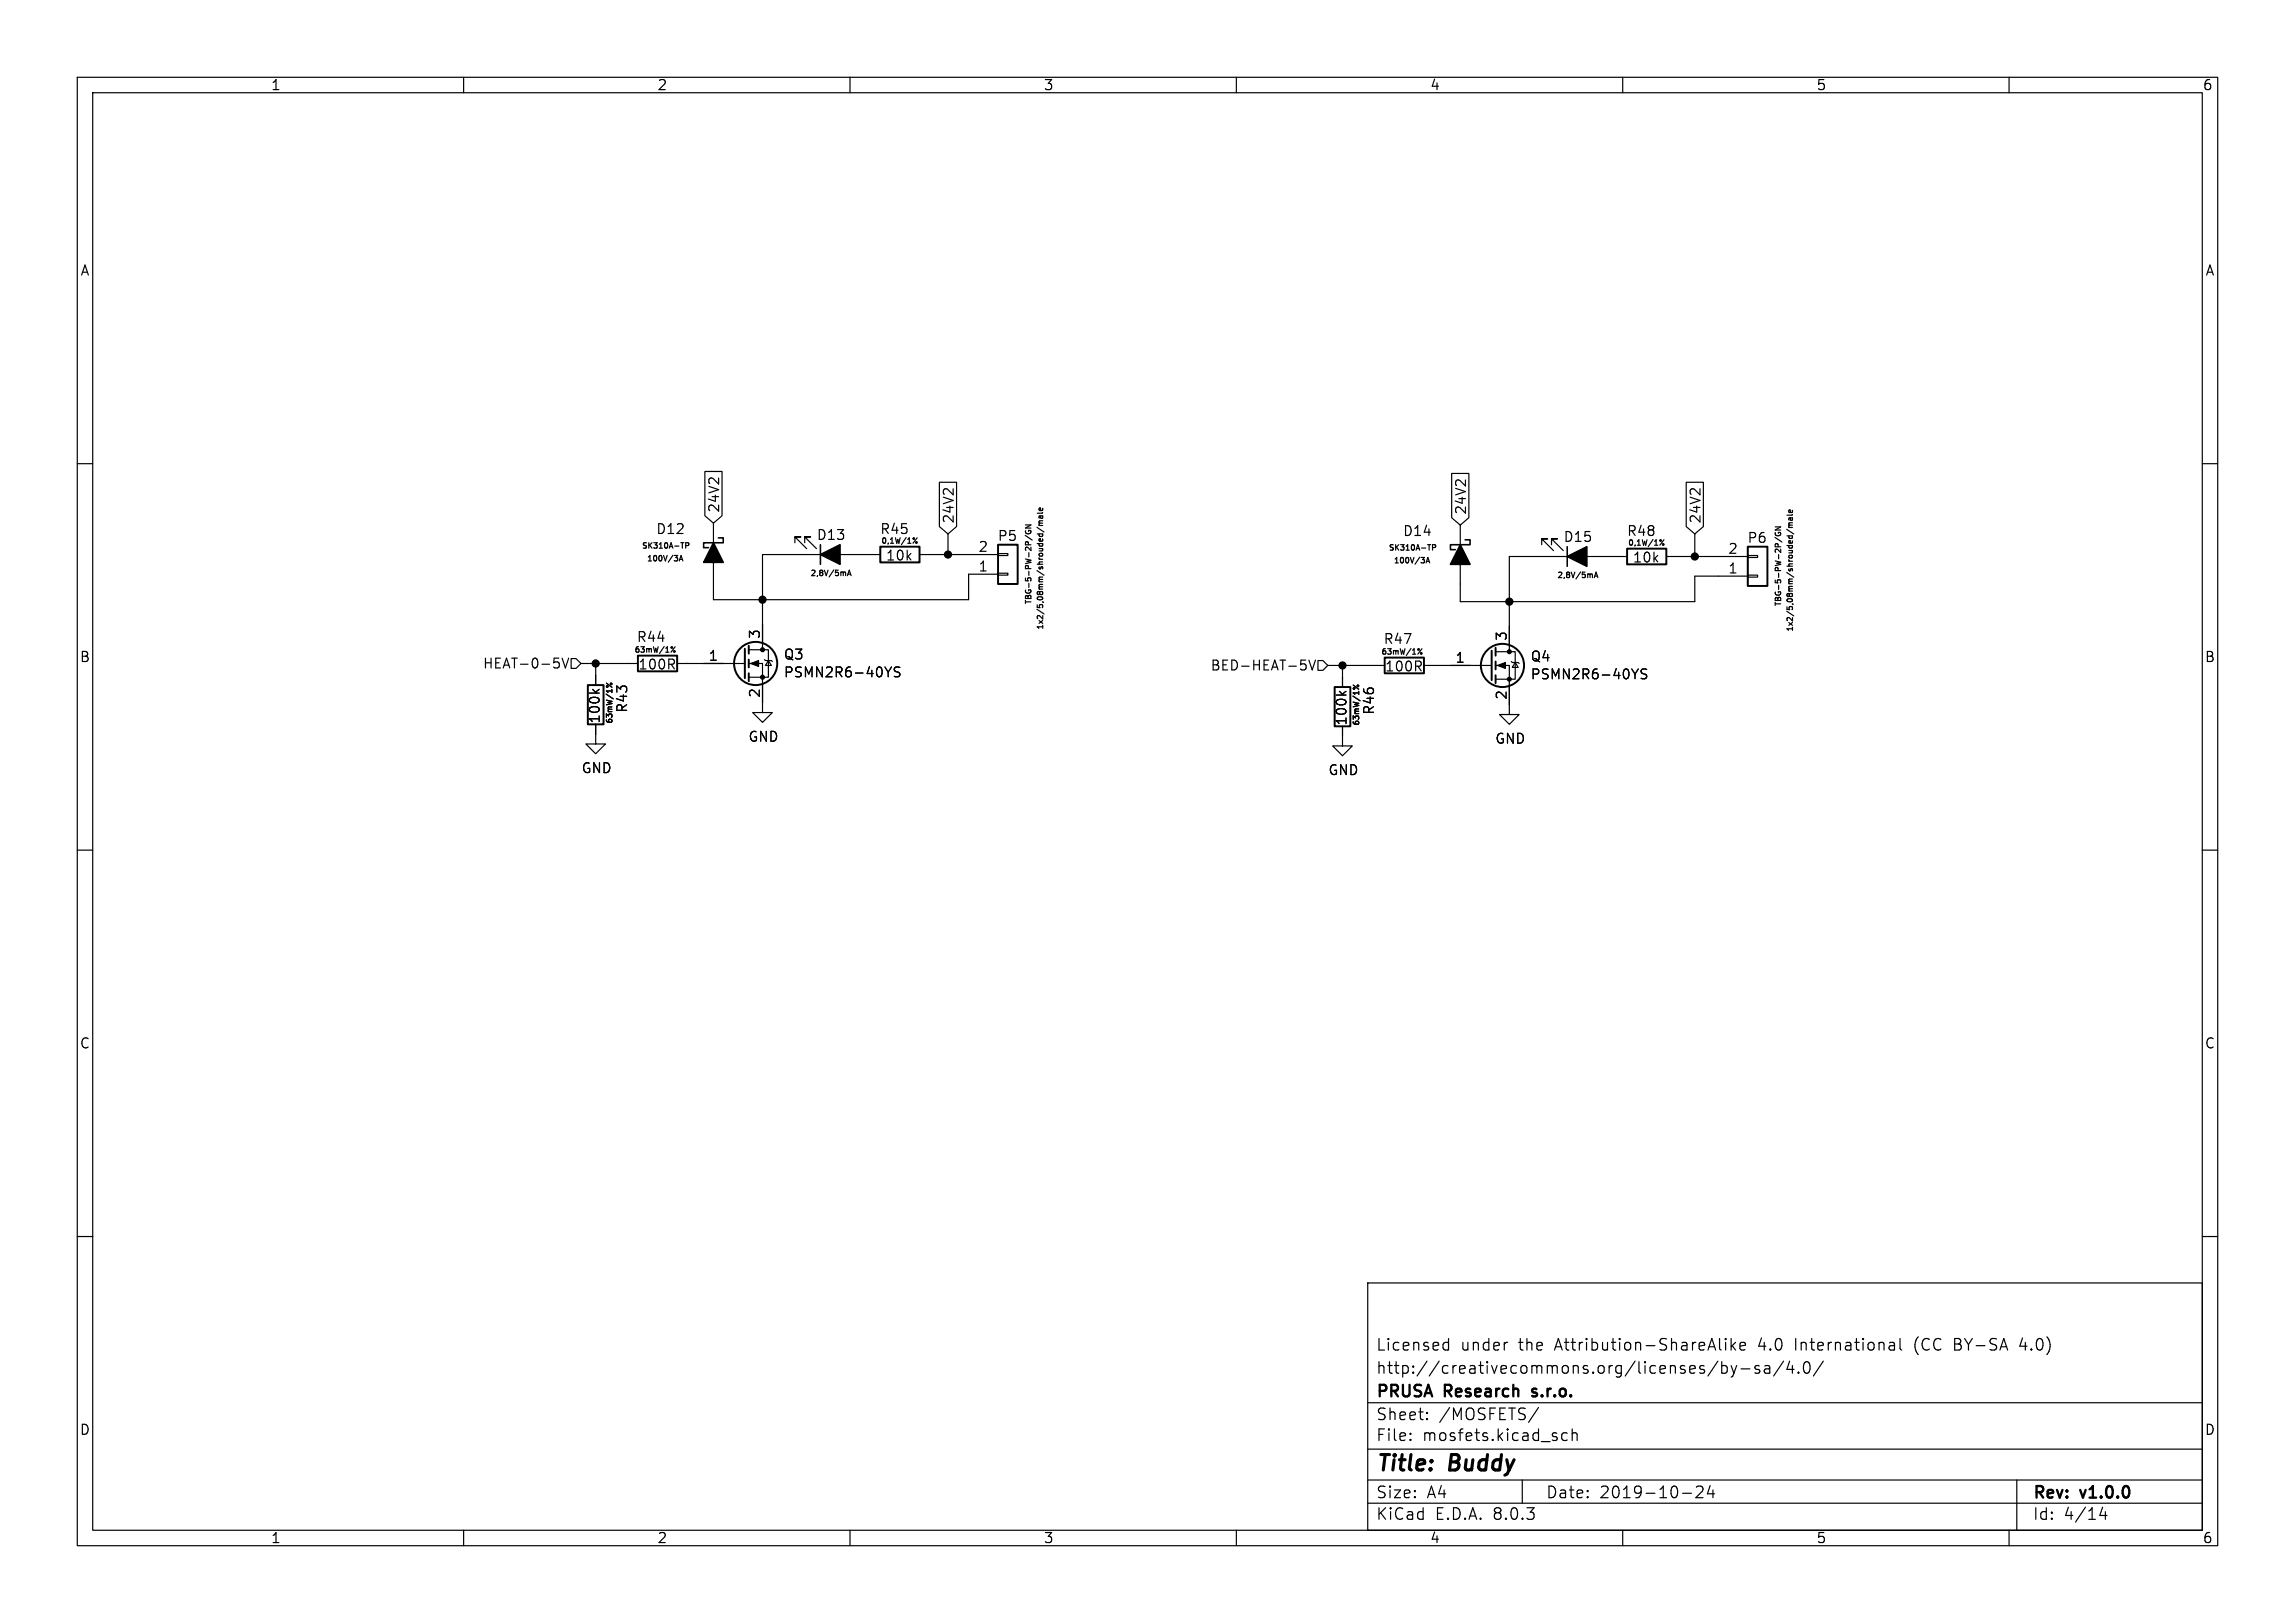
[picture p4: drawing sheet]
<svg xmlns="http://www.w3.org/2000/svg" width="297mm" height="210mm" viewBox="0 0 297 210" stroke-linecap="round" stroke-linejoin="round" font-family="sans-serif">
<defs><g id="words">
<g font-size="2.8">
<text x="178" y="190.9">Title:</text>
<text x="187.7" y="190.9">Buddy</text>
</g>
<g font-size="2.1">
<text x="178" y="178">http://creativecommons.org/licenses/by-sa/4.0/</text>
<text x="178" y="175">Licensed</text>
<text x="189" y="175">under</text>
<text x="196.6" y="175">the</text>
<text x="201.4" y="175">Attribution-ShareAlike</text>
<text x="227.8" y="175">4.0</text>
<text x="232.7" y="175">International</text>
<text x="248.3" y="175">(CC</text>
<text x="253.6" y="175">BY-SA</text>
<text x="262.3" y="175">4.0)</text>
<text x="178" y="184">Sheet:</text>
<text x="178" y="181.2">PRUSA</text>
<text x="186.2" y="184">/MOSFETS/</text>
<text x="187" y="181.2">Research</text>
<text x="199" y="181.2">s.r.o.</text>
<text x="178" y="186.7">File:</text>
<text x="184.1" y="186.7">mosfets.kicad_sch</text>
<text x="178" y="196.9">KiCad</text>
<text x="178" y="194.1">Size:</text>
<text x="184.7" y="194.1">A4</text>
<text x="185.7" y="196.9">E.D.A.</text>
<text x="193.3" y="196.9">8.0.3</text>
<text x="200" y="194.1">Date:</text>
<text x="207" y="194.1">2019-10-24</text>
<text x="263" y="194.3">Rev:</text>
<text x="263" y="196.9">Id:</text>
<text x="267.1" y="196.9">4/14</text>
<text x="269.4" y="194.3">v1.0.0</text>
</g>
<g font-size="1.8">
<text x="35" y="11.9">1</text>
<text x="85" y="11.9">2</text>
<text x="135" y="11.9">3</text>
<text x="185" y="11.9">4</text>
<text x="235" y="11.9">5</text>
<text x="285" y="11.9">6</text>
<text x="10.3" y="35.9">A</text>
<text x="285.3" y="35.9">A</text>
<text x="84.8" y="69.3">D12</text>
<text x="93.3" y="66.4" transform="rotate(-90 93.3 66.4)">24V2</text>
<text x="105.6" y="70.1">D13</text>
<text x="113.8" y="69.3">R45</text>
<text x="123.6" y="67.8" transform="rotate(-90 123.6 67.8)">24V2</text>
<text x="126.5" y="71.5">2</text>
<text x="129" y="70.2">P5</text>
<text x="181.5" y="69.6">D14</text>
<text x="189.9" y="66.7" transform="rotate(-90 189.9 66.7)">24V2</text>
<text x="202.3" y="70.3">D15</text>
<text x="210.5" y="69.6">R48</text>
<text x="220.3" y="67.8" transform="rotate(-90 220.3 67.8)">24V2</text>
<text x="223.6" y="71.8">2</text>
<text x="226.1" y="70.5">P6</text>
<text x="114.6" y="72.7">10k</text>
<text x="126.5" y="74">1</text>
<text x="211.2" y="73">10k</text>
<text x="223.6" y="74.3">1</text>
<text x="82.3" y="83.3">R44</text>
<text x="98.4" y="82.7" transform="rotate(-90 98.4 82.7)">3</text>
<text x="179" y="83.5">R47</text>
<text x="195.1" y="83" transform="rotate(-90 195.1 83)">3</text>
<text x="10.3" y="85.9">B</text>
<text x="62.4" y="86.7">HEAT-0-5V</text>
<text x="82.5" y="86.8">100R</text>
<text x="91.6" y="85.6">1</text>
<text x="101.4" y="87.9">PSMN2R6-40YS</text>
<text x="101.4" y="85.5">Q3</text>
<text x="156.6" y="87">BED-HEAT-5V</text>
<text x="179.2" y="87.1">100R</text>
<text x="188.3" y="85.9">1</text>
<text x="198" y="88.1">PSMN2R6-40YS</text>
<text x="198" y="85.8">Q4</text>
<text x="285.3" y="85.9">B</text>
<text x="77.8" y="93.7" transform="rotate(-90 77.8 93.7)">100k</text>
<text x="81.4" y="92.3" transform="rotate(-90 81.4 92.3)">R43</text>
<text x="98.4" y="90.4" transform="rotate(-90 98.4 90.4)">2</text>
<text x="174.5" y="94" transform="rotate(-90 174.5 94)">100k</text>
<text x="178" y="92.6" transform="rotate(-90 178 92.6)">R46</text>
<text x="195.1" y="90.6" transform="rotate(-90 195.1 90.6)">2</text>
<text x="75.2" y="100.3">GND</text>
<text x="96.8" y="96.2">GND</text>
<text x="171.8" y="100.5">GND</text>
<text x="193.4" y="96.4">GND</text>
<text x="10.3" y="135.9">C</text>
<text x="285.3" y="135.9">C</text>
<text x="10.3" y="185.9">D</text>
<text x="285.3" y="185.9">D</text>
<text x="35" y="199.9">1</text>
<text x="85" y="199.9">2</text>
<text x="135" y="199.9">3</text>
<text x="185" y="199.9">4</text>
<text x="235" y="199.9">5</text>
<text x="285" y="199.9">6</text>
</g>
<g font-size="1">
<text x="83" y="71.2">SK310A-TP</text>
<text x="113.9" y="70.6">0,1W/1%</text>
<text x="179.6" y="71.5">SK310A-TP</text>
<text x="210.6" y="70.8">0,1W/1%</text>
<text x="83.6" y="72.8">100V/3A</text>
<text x="104.8" y="74.8">2,8V/5mA</text>
<text x="180.3" y="73.1">100V/3A</text>
<text x="201.4" y="75">2,8V/5mA</text>
<text x="133.7" y="78.3" transform="rotate(-90 133.7 78.3)">TBG-5-PW-2P/GN</text>
<text x="135.2" y="81.6" transform="rotate(-90 135.2 81.6)">1x2/5,08mm/shrouded/male</text>
<text x="230.7" y="78.6" transform="rotate(-90 230.7 78.6)">TBG-5-PW-2P/GN</text>
<text x="232.2" y="81.9" transform="rotate(-90 232.2 81.9)">1x2/5,08mm/shrouded/male</text>
<text x="82" y="84.7">63mW/1%</text>
<text x="178.6" y="84.9">63mW/1%</text>
<text x="79.5" y="93.8" transform="rotate(-90 79.5 93.8)">63mW/1%</text>
<text x="176.1" y="94" transform="rotate(-90 176.1 94)">63mW/1%</text>
</g>
</g></defs>
<g fill="none" stroke="#000" stroke-width=".15">
<path d="M10 10h277v190h-277zM12 12h273v186h-273zM60 10v2M110 10v2M160 10v2M210 10v2M260 10v2M10 60h2M285 60h2M87.9 72.6l.2-.7 .3 .7M88 72.4h.3M88.1 70.2h.4"/>
<path d="M88.7 70.6h.4v-.3l-.4-.1v.7M91.2 61h2.2v5.7l-1.1 1-1.1-1zM92.3 67.7v9.9h33v-3.3h3.9M102.9 70.2v-.7h.7h-.7l1.5 1.5M104.1 70.2v-.7h.8h-.8l1.6 1.5M109.7 74.5l.2-.7 .2 .7M109.7 74.3h.4M113.9 71.8h-15.2v12.3M118.3 69.6l.1 .1-.1 .1M118.7 69.6l-.5 .7M119 71.8h10.2M121.6 62.4h2.2v5.7l-1.1 1-1.1-1z"/>
<path d="M122.7 69.1v2.7M129.2 71.6h1.2v.3h-1.2zM129.2 74.2h1.2v.2h-1.2zM132.7 69.3l.9 .6M132.7 67.9h.7l-.7 .4h.7M132.7 68.7a.32 .32 0 0 0 .4 .4 .32 .32 0 0 0 .2-.5h-.2v.2M134.2 68.2l.9 .6M134.5 68h.4M134.6 67.7l-.1 .1v.2M134.6 67.7h.3M134.6 66.7l.2 .4 .1-.1v-.3M134.9 65.8v.2l-.1 .1-.3-.1v-.2l.1-.1 .1 .4"/>
<path d="M134.9 66.7l-.4 .1v.3M134.9 67.4h-.4v.2l.1 .1M134.9 66.3l-.1 .1h-.6M184.5 72.8l.3-.7 .2 .7M184.6 72.6h.4M184.7 70.5h.5M185.4 70.8h.3l.1-.3h-.4v.7M187.9 61.3h2.2v5.7l-1.1 .9-1.1-.9zM189 67.9v10h30.3v-3.4h6.9M199.5 70.5v-.8h.8h-.8l1.5 1.5M200.8 70.5v-.8h.7h-.7l1.5 1.5M206.3 74.7l.3-.7 .2 .7"/>
<path d="M206.4 74.5h.3M210.6 72h-15.3v12.3M214.9 69.8l.1 .1-.1 .1M215.3 69.8l-.5 .8M215.6 72h10.6M218.2 62.4h2.2v5.7l-1.1 1-1.1-1zM219.3 69.1v2.9M226.2 71.9h1.3v.2h-1.3zM226.2 74.4h1.3v.3h-1.3zM229.7 69.5l.9 .6M229.7 68.2h.7l-.7 .4h.7M229.8 68.9a.32 .32 0 0 0 .3 .4 .32 .32 0 0 0 .3-.4h-.3v.1"/>
<path d="M231.2 68.5l.9 .6M231.5 68.3h.5M231.6 67.9l-.1 .1 .1 .3M231.6 67.9h.4M231.7 67l.1 .3 .2-.1-.1-.2M231.9 66l.1 .2-.1 .1h-.4v-.3h.2v.3M232 67h-.5v.3M232 67.6l-.5 .1v.1l.1 .1M232 66.6l-.1 .1h-.6M71.7 85.2h.6M71.8 85.6h.3l.3 .3v.3l-.1 .2h-.5M72.7 85.2l.5 1.2 .4-1.2"/>
<path d="M73.9 85.2h.6l.7 .7-.7 .6h-.6zM75.2 85.9h7.3M76.7 89.2l.5 .5M77.1 93.7v2.6h1.3l-1.3 1.2-1.3-1.2h1.3M77.1 85.9v2.7M77.5 89.2l-.4 .4M78.5 88.4l.7 .5M78.5 88.9l.1-.2v.2M86.9 83.7l.1 .1-.1 .1M87.4 83.7l-.6 .7M87.6 85.9h8.8M96.9 85.9h1.8v6.3h1.2l-1.2 1.3-1.3-1.3h1.3"/>
<path d="M96.9 84.1h2.5v3.5h-2.5M98.9 85.3l.2 .2h.7l.1 .1M99.4 85.5l.4 .6h-.7zM115.4 86.3l-.5 .7M116.5 86.4l-.5-.1-.2 .1-.1 .3a.6 .6 0 0 0 .6 .3l.2 .2-.2 .3h-.6M168.4 85.4h.6M168.8 85.9l.2 .2v.3l-.2 .3M169.4 85.4l.4 1.3 .4-1.3M170.6 85.5h.6l.6 .6-.6 .6h-.6zM171.8 86.1h7.4M173.3 89.5l.5 .4M173.7 94v2.5h1.3l-1.3 1.3-1.2-1.3h1.2"/>
<path d="M173.7 86.1v2.8M174.2 89.5l-.5 .3M175.1 88.6l.7 .6M175.2 89.2v-.2l.1 .2M183.5 84h.2l-.2 .1M184 83.9l-.5 .7M184.3 86.1h8.7M193.5 86.1h1.8v6.4h1.3l-1.3 1.2-1.2-1.2h1.2M193.5 84.3h2.6v3.6h-2.6M195.6 85.6l.1 .1h.8l.1 .2M196.1 85.7l.4 .7h-.8zM212 86.6l-.4 .6"/>
<path d="M213.1 86.6h-.5l-.2 .1v.2a.6 .6 0 0 0 .6 .4l.1 .2-.1 .3h-.6M10 110h2M285 110h2M10 160h2M285 160h2M177 166h108v32h-108zM186.9 174.6l.1 .1 .5-.1M186.9 173.8l.1-.1 .5 .1M187.5 173.2v1.5M195 173.7h.1M222.3 176.1l-1.3 2M222.5 173.2v1.3l.2 .2"/>
<path d="M222.8 176.2v1.5M222.8 176.8l.4-.1 .3 .3v.4l-.1 .2-.2 .1-.4-.1M223.3 173.2v.1M223.3 173.7v1M223.3 173.2l-.1 .1h.1M223.3 173.2l.1 .1h-.1M224 176.7l.4 1M224 173.2v1.5M224.2 174.1l.4 .6M224.4 177.7l-.2 .4-.2 .1M224.6 173.7l-.6 .6M224.7 176.7l-.3 1"/>
<path d="M225.2 174.2l.7-.1-.1-.3-.4-.1-.2 .2v.7l.2 .1 .4-.1M225.3 177.1h1.2M227.7 176.8l-.4-.1-.2 .2 .1 .2 .5 .2v.1v.2l-.2 .1-.4-.1M228.4 176.8l.1-.1 .5 .1v.9M229 177.1h-.5a.29 .29 0 0 0-.2 .3 .29 .29 0 0 0 .2 .3l.5-.1M230.8 176.1l-1.3 2M231.6 176.1l-.4 1.1h1M232 176.7v1M232.7 177.6h.1l-.1 .1M232.7 177.6v.1M233.5 176.3a.36 .36 0 0 1 .4-.1 .36 .36 0 0 1 .3 .3 .77 .77 0 0 1-.5 1.2 .91 .91 0 0 1-.2-1.4zM236 176.1l-1.3 2"/>
<path d="M244.7 173.7h.3l.2 .2v.8M245.2 174.6l-.5 .1M245.2 174.1h-.5M245.9 173.2v1.3l.2 .2M253 173.9h.5M253.5 173.2h-.5v1.5h.5M261.7 173.1l-.3 1.1h.9M60 198v2M110 198v2M160 198v2M177 194.5h108M177 191.5h108"/>
<path d="M177 187.5h108M177 181.5h108M182.5 186.3h.1l-.1 .1M182.5 186.3v.1M182.5 185.5v.1M182.5 185.5h.1l-.1 .1M184.7 183.6v.1M184.7 183.6h-.1l.1 .1M184.7 182.8v.1M184.7 182.8h-.1l.1 .1M197 191.5v3M199.1 182.1l-1.3 2"/>
<path d="M202.8 185.5l-.4-.1-.3 .3v.4l.1 .2 .2 .1 .4-.1M203.5 185.5a.37 .37 0 0 1 .6 .1v.8M203.5 184.9v1.5M210 198v2M217.7 193.2h1.2M219.5 192.4l.2-.1h.4a.41 .41 0 0 1 .2 .6l-.8 .9h.9M221.3 192.2l-.3 1.1h.9M221.7 192.8v1M260 198v2M261 191.5v6.5M272.1 195l-.4 1.1h1M272.5 195.6v1"/>
<circle cx="118.6" cy="70.2" r=".1"/>
<circle cx="215.2" cy="70.5" r=".1"/>
<circle cx="79.1" cy="88.5" r=".1"/>
<circle cx="87.3" cy="84.3" r=".1"/>
<circle cx="175.7" cy="88.7" r=".1"/>
<circle cx="183.9" cy="84.5" r=".1"/>
</g>
<path d="M198.3 179.8v.1v.2M198.3 180.6l.1 .1" fill="none" stroke="#000" stroke-width=".3"/>
<g fill="none" stroke="#000" stroke-width=".25">
<path d="M113.9 70.7h5.1v2.1h-5.1zM129.2 70.5h2.5v5.1h-2.5zM210.6 71h5v2h-5zM226.2 70.7h2.5v5.1h-2.5zM76.1 88.6h2v5.1h-2zM82.5 84.8h5.1v2.1h-5.1zM96.4 83.9v3.9M96.9 83.6v1M96.9 85.3v1.1M96.9 87.1v1M172.7 88.9h2.1v5.1h-2.1zM179.2 85.1h5.1v2h-5.1z"/>
<path d="M193 84.2v3.8M193.5 83.8v1M193.5 85.6v1M193.5 87.4v1"/>
<circle cx="97.8" cy="85.9" r="2.79"/>
<circle cx="194.4" cy="86.1" r="2.79"/>
</g>
<path d="M92.3 70.2l1.3 2.6h-2.5zM106.2 71.8l2.5-1.3v2.5zM189 70.5l1.2 2.5h-2.5zM202.8 72l2.6-1.3v2.6z" fill="#000" stroke="#000" stroke-width=".2"/>
<path d="M93 69.6h.6v.6h-2.5v.7h.6M106.2 70.5v2.5M189.6 69.9h.6v.6h-2.5v.6h.6M202.8 70.7v2.6" fill="none" stroke="#000" stroke-width=".2"/>
<g fill="#000" stroke="#000" stroke-width=".15">
<path d="M97.2 85.9l1-.4v.7zM193.8 86.1l1-.4v.8z"/>
<circle cx="98.7" cy="77.6" r=".46"/>
<circle cx="122.7" cy="71.8" r=".46"/>
<circle cx="195.3" cy="77.9" r=".46"/>
<circle cx="219.3" cy="72" r=".46"/>
<circle cx="77.1" cy="85.9" r=".46"/>
<circle cx="98.7" cy="84.1" r=".25"/>
<circle cx="98.7" cy="87.6" r=".25"/>
<circle cx="173.7" cy="86.1" r=".46"/>
<circle cx="195.3" cy="87.9" r=".25"/>
<circle cx="195.3" cy="84.3" r=".25"/>
</g>
<use href="#words"/>
</svg>
